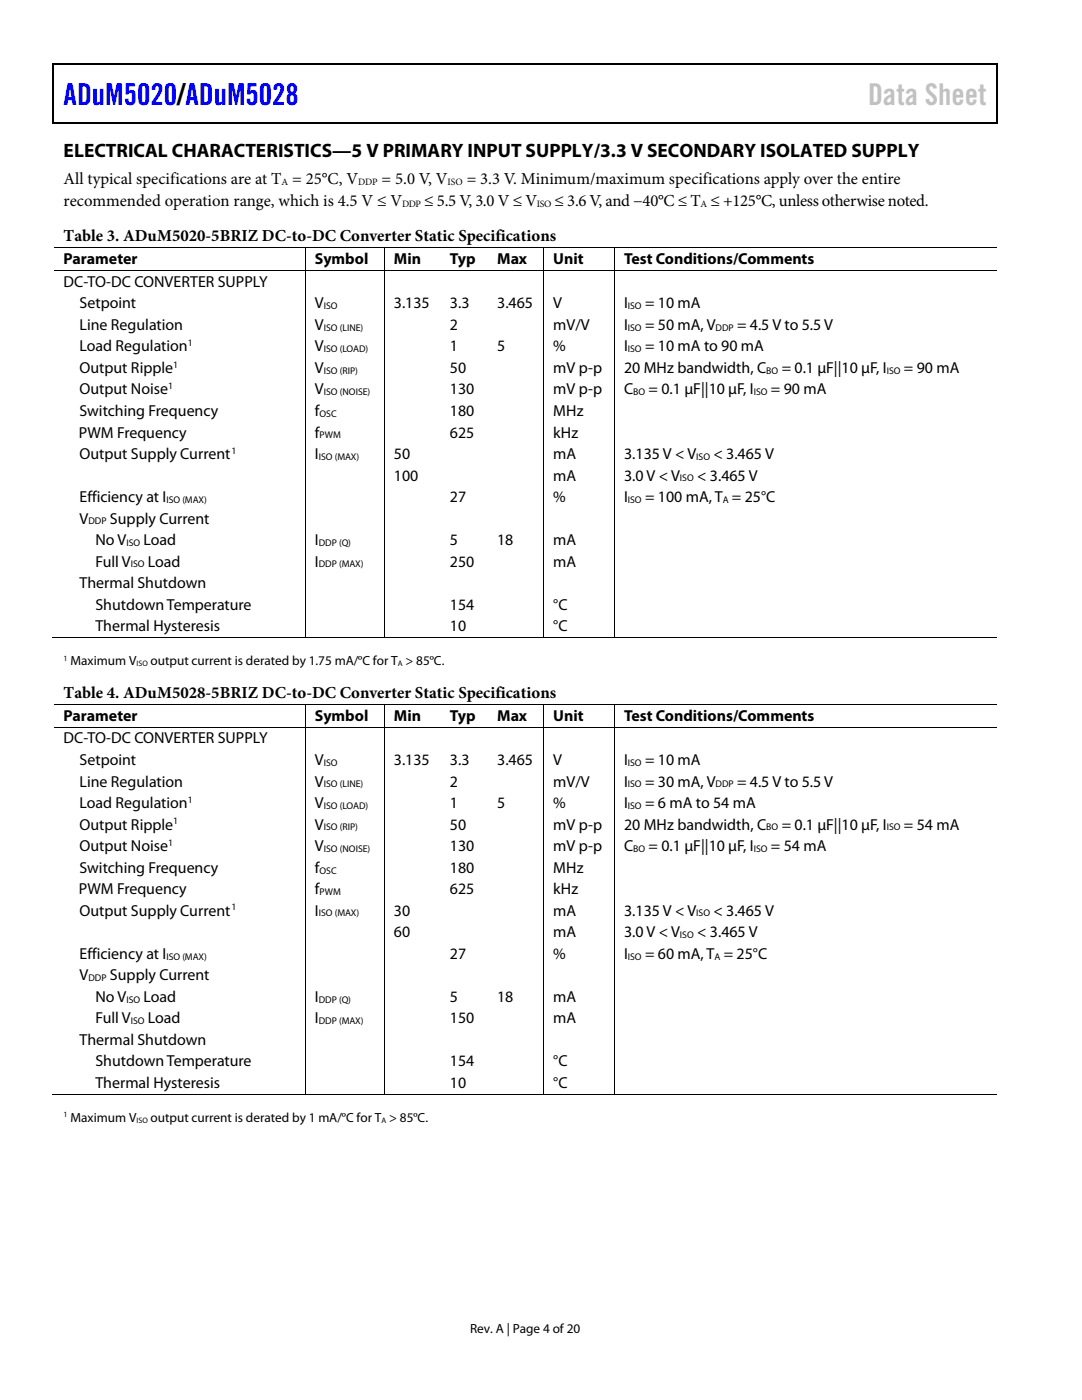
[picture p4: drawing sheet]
<svg xmlns="http://www.w3.org/2000/svg" width="216mm" height="279mm" viewBox="0 0 216 279" stroke-linecap="round" stroke-linejoin="round" font-family="sans-serif">
<defs><g id="words">
<text font-size="6" fill="#00f" x="12.7" y="21">ADuM5020/ADuM5028</text>
<text font-size="6" fill="#c1c1c1" x="173.2" y="21">Data Sheet</text>
<text font-size="3.9" x="12.7" y="31.3">ELECTRICAL CHARACTERISTICS—5 V PRIMARY INPUT SUPPLY/3.3 V SECONDARY ISOLATED SUPPLY</text>
<g font-size="3.3">
<text x="12.7" y="36.8">All typical specifications are at T = 25°C, V</text>
<text x="12.7" y="41.1">recommended operation range, which is 4.5 V ≤ V</text>
<text x="76.1" y="36.8">= 5.0 V, V</text>
<text x="84.6" y="41.1">≤ 5.5 V, 3.0 V ≤ V</text>
<text x="93.1" y="36.8">= 3.3 V. Minimum/maximum specifications apply over the entire</text>
<text x="110.6" y="41.1">≤ 3.6 V, and −40°C ≤ T ≤ +125°C, unless otherwise noted.</text>
<text x="12.7" y="48.2">Table 3. ADuM5020-5BRIZ DC-to-DC Converter Static Specifications</text>
<text x="12.7" y="139.3">Table 4. ADuM5028-5BRIZ DC-to-DC Converter Static Specifications</text>
</g>
<g font-size="3.2">
<text x="12.7" y="52.7">Parameter</text>
<text x="62.8" y="52.7">Symbol</text>
<text x="78.6" y="52.7">Min</text>
<text x="89.8" y="52.7">Typ</text>
<text x="99.2" y="52.7">Max</text>
<text x="110.4" y="52.7">Unit</text>
<text x="124.5" y="52.7">Test Conditions/Comments</text>
<text x="12.7" y="57.2">DC-TO-DC CONVERTER SUPPLY</text>
<text x="15.9" y="61.5">Setpoint</text>
<text x="15.9" y="65.8">Line Regulation</text>
<text x="62.8" y="61.5">V</text>
<text x="62.8" y="65.8">V</text>
<text x="78.6" y="61.5">3.135</text>
<text x="89.8" y="61.5">3.3</text>
<text x="89.8" y="65.8">2</text>
<text x="99.2" y="61.5">3.465</text>
<text x="110.4" y="61.5">V</text>
<text x="110.4" y="65.8">mV/V</text>
<text x="124.5" y="65.8">I</text>
<text x="124.5" y="61.5">I</text>
<text x="128.7" y="61.5">= 10 mA</text>
<text x="128.7" y="65.8">= 50 mA, V</text>
<text x="147.1" y="65.8">= 4.5 V to 5.5 V</text>
<text x="15.9" y="70.1">Load Regulation</text>
<text x="62.8" y="70.1">V</text>
<text x="89.8" y="70.1">1</text>
<text x="99.2" y="70.1">5</text>
<text x="110.4" y="70.1">%</text>
<text x="124.5" y="70.1">I</text>
<text x="128.7" y="70.1">= 10 mA to 90 mA</text>
<text x="15.9" y="74.4">Output Ripple</text>
<text x="62.8" y="74.4">V</text>
<text x="89.8" y="74.4">50</text>
<text x="110.4" y="74.4">mV p-p</text>
<text x="124.5" y="74.4">20 MHz bandwidth, C</text>
<text x="156" y="74.4">= 0.1 µF||10 µF, I</text>
<text x="180.4" y="74.4">= 90 mA</text>
<text x="15.9" y="78.7">Output Noise</text>
<text x="15.9" y="83">Switching Frequency</text>
<text x="62.8" y="78.7">V</text>
<text x="62.8" y="83">f</text>
<text x="89.8" y="83">180</text>
<text x="89.8" y="78.7">130</text>
<text x="110.4" y="83">MHz</text>
<text x="110.4" y="78.7">mV p-p</text>
<text x="124.5" y="78.7">C</text>
<text x="129.4" y="78.7">= 0.1 µF||10 µF, I</text>
<text x="153.8" y="78.7">= 90 mA</text>
<text x="15.7" y="87.3">PWM Frequency</text>
<text x="62.8" y="87.3">f</text>
<text x="89.8" y="87.3">625</text>
<text x="110.4" y="87.3">kHz</text>
<text x="15.9" y="91.6">Output Supply Current</text>
<text x="62.8" y="91.6">I</text>
<text x="78.6" y="91.6">50</text>
<text x="78.6" y="95.9">100</text>
<text x="110.4" y="91.6">mA</text>
<text x="110.4" y="95.9">mA</text>
<text x="124.5" y="91.6">3.135 V &lt; V</text>
<text x="124.5" y="95.9">3.0 V &lt; V</text>
<text x="139.1" y="95.9">&lt; 3.465 V</text>
<text x="142.4" y="91.6">&lt; 3.465 V</text>
<text x="15.9" y="100.2">Efficiency at I</text>
<text x="89.8" y="100.2">27</text>
<text x="110.4" y="100.2">%</text>
<text x="124.5" y="100.2">I</text>
<text x="128.7" y="100.2">= 100 mA, T = 25°C</text>
<text x="15.9" y="104.5">V</text>
<text x="21.9" y="104.5">Supply Current</text>
<text x="19" y="108.8">No V</text>
<text x="19" y="113.1">Full V</text>
<text x="28.7" y="108.8">Load</text>
<text x="29.5" y="113.1">Load</text>
<text x="62.8" y="113.1">I</text>
<text x="62.8" y="108.8">I</text>
<text x="89.8" y="108.8">5</text>
<text x="89.8" y="113.1">250</text>
<text x="99.2" y="108.8">18</text>
<text x="110.4" y="108.8">mA</text>
<text x="110.4" y="113.1">mA</text>
<text x="15.9" y="117.4">Thermal Shutdown</text>
<text x="19" y="121.7">Shutdown Temperature</text>
<text x="19" y="126">Thermal Hysteresis</text>
<text x="89.8" y="121.7">154</text>
<text x="89.8" y="126">10</text>
<text x="110.4" y="121.7">°C</text>
<text x="110.4" y="126">°C</text>
<text x="12.7" y="143.9">Parameter</text>
<text x="62.8" y="143.9">Symbol</text>
<text x="78.6" y="143.9">Min</text>
<text x="89.8" y="143.9">Typ</text>
<text x="99.2" y="143.9">Max</text>
<text x="110.4" y="143.9">Unit</text>
<text x="124.5" y="143.9">Test Conditions/Comments</text>
<text x="12.7" y="148.4">DC-TO-DC CONVERTER SUPPLY</text>
<text x="15.9" y="152.7">Setpoint</text>
<text x="62.8" y="152.7">V</text>
<text x="78.6" y="152.7">3.135</text>
<text x="89.8" y="152.7">3.3</text>
<text x="99.2" y="152.7">3.465</text>
<text x="110.4" y="152.7">V</text>
<text x="124.5" y="152.7">I</text>
<text x="128.7" y="152.7">= 10 mA</text>
<text x="15.9" y="157">Line Regulation</text>
<text x="15.9" y="161.3">Load Regulation</text>
<text x="62.8" y="161.3">V</text>
<text x="62.8" y="157">V</text>
<text x="89.8" y="157">2</text>
<text x="89.8" y="161.3">1</text>
<text x="99.2" y="161.3">5</text>
<text x="110.4" y="157">mV/V</text>
<text x="110.4" y="161.3">%</text>
<text x="124.5" y="157">I</text>
<text x="124.5" y="161.3">I</text>
<text x="128.7" y="157">= 30 mA, V</text>
<text x="128.7" y="161.3">= 6 mA to 54 mA</text>
<text x="147.1" y="157">= 4.5 V to 5.5 V</text>
<text x="15.9" y="165.6">Output Ripple</text>
<text x="62.8" y="165.6">V</text>
<text x="89.8" y="165.6">50</text>
<text x="110.4" y="165.6">mV p-p</text>
<text x="124.5" y="165.6">20 MHz bandwidth, C</text>
<text x="156" y="165.6">= 0.1 µF||10 µF, I</text>
<text x="180.4" y="165.6">= 54 mA</text>
<text x="15.9" y="169.9">Output Noise</text>
<text x="62.8" y="169.9">V</text>
<text x="89.8" y="169.9">130</text>
<text x="110.4" y="169.9">mV p-p</text>
<text x="124.5" y="169.9">C</text>
<text x="129.4" y="169.9">= 0.1 µF||10 µF, I</text>
<text x="153.8" y="169.9">= 54 mA</text>
<text x="15.7" y="178.5">PWM Frequency</text>
<text x="15.9" y="174.2">Switching Frequency</text>
<text x="62.8" y="178.5">f</text>
<text x="62.8" y="174.2">f</text>
<text x="89.8" y="178.5">625</text>
<text x="89.8" y="174.2">180</text>
<text x="110.4" y="174.2">MHz</text>
<text x="110.4" y="178.5">kHz</text>
<text x="15.9" y="182.7">Output Supply Current</text>
<text x="62.8" y="182.7">I</text>
<text x="78.6" y="182.7">30</text>
<text x="110.4" y="182.7">mA</text>
<text x="124.5" y="182.7">3.135 V &lt; V</text>
<text x="142.4" y="182.7">&lt; 3.465 V</text>
<text x="15.9" y="191.3">Efficiency at I</text>
<text x="78.6" y="187">60</text>
<text x="89.8" y="191.3">27</text>
<text x="110.4" y="187">mA</text>
<text x="110.4" y="191.3">%</text>
<text x="124.5" y="191.3">I</text>
<text x="124.5" y="187">3.0 V &lt; V</text>
<text x="128.7" y="191.3">= 60 mA, T = 25°C</text>
<text x="139.1" y="187">&lt; 3.465 V</text>
<text x="15.9" y="195.6">V</text>
<text x="21.9" y="195.6">Supply Current</text>
<text x="19" y="199.9">No V</text>
<text x="28.7" y="199.9">Load</text>
<text x="62.8" y="199.9">I</text>
<text x="89.8" y="199.9">5</text>
<text x="99.2" y="199.9">18</text>
<text x="110.4" y="199.9">mA</text>
<text x="15.9" y="208.5">Thermal Shutdown</text>
<text x="19" y="204.2">Full V</text>
<text x="29.5" y="204.2">Load</text>
<text x="62.8" y="204.2">I</text>
<text x="89.8" y="204.2">150</text>
<text x="110.4" y="204.2">mA</text>
<text x="19" y="212.8">Shutdown Temperature</text>
<text x="89.8" y="212.8">154</text>
<text x="110.4" y="212.8">°C</text>
<text x="19" y="217.1">Thermal Hysteresis</text>
<text x="89.8" y="217.1">10</text>
<text x="110.4" y="217.1">°C</text>
</g>
<g font-size="2.6">
<text x="14.1" y="132.8">Maximum V</text>
<text x="30.1" y="132.8">output current is derated by 1.75 mA/ºC for T &gt; 85ºC.</text>
<text x="14.1" y="223.9">Maximum V</text>
<text x="30.1" y="223.9">output current is derated by 1 mA/ºC for T &gt; 85ºC.</text>
<text x="93.8" y="266">Rev. A | Page 4 of 20</text>
</g>
<g font-size="1.9">
<text x="56.2" y="37">A</text>
<text x="71.5" y="37">DDP</text>
<text x="80.2" y="41.2">DDP</text>
<text x="89.3" y="37">ISO</text>
<text x="107.1" y="41.2">ISO</text>
<text x="139.8" y="41.2">A</text>
<text x="64.6" y="61.7">ISO</text>
<text x="64.6" y="66">ISO (LINE)</text>
<text x="125.3" y="61.7">ISO</text>
<text x="125.3" y="66">ISO</text>
<text x="142.8" y="66">DDP</text>
<text x="37.5" y="69.1">1</text>
<text x="64.6" y="70.3">ISO (LOAD)</text>
<text x="125.3" y="70.3">ISO</text>
<text x="33.5" y="77.7">1</text>
<text x="34.6" y="73.4">1</text>
<text x="64.6" y="74.6">ISO (RIP)</text>
<text x="152.9" y="74.6">BO</text>
<text x="177" y="74.6">ISO</text>
<text x="63.8" y="83.2">OSC</text>
<text x="64.6" y="78.9">ISO (NOISE)</text>
<text x="126.4" y="78.9">BO</text>
<text x="150.4" y="78.9">ISO</text>
<text x="63.8" y="87.5">PWM</text>
<text x="46.2" y="90.6">1</text>
<text x="63.6" y="91.8">ISO (MAX)</text>
<text x="138.9" y="91.8">ISO</text>
<text x="33.2" y="100.4">ISO (MAX)</text>
<text x="125.3" y="100.4">ISO</text>
<text x="135.7" y="96.1">ISO</text>
<text x="144.2" y="100.4">A</text>
<text x="17.7" y="104.7">DDP</text>
<text x="25.2" y="108.9">ISO</text>
<text x="26.1" y="113.2">ISO</text>
<text x="63.6" y="108.9">DDP (Q)</text>
<text x="63.6" y="113.2">DDP (MAX)</text>
<text x="64.6" y="152.8">ISO</text>
<text x="125.3" y="152.8">ISO</text>
<text x="37.5" y="160.2">1</text>
<text x="64.6" y="157.1">ISO (LINE)</text>
<text x="64.6" y="161.4">ISO (LOAD)</text>
<text x="125.3" y="157.1">ISO</text>
<text x="125.3" y="161.4">ISO</text>
<text x="142.8" y="157.1">DDP</text>
<text x="34.6" y="164.5">1</text>
<text x="64.6" y="165.7">ISO (RIP)</text>
<text x="152.9" y="165.7">BO</text>
<text x="177" y="165.7">ISO</text>
<text x="33.5" y="168.8">1</text>
<text x="64.6" y="170">ISO (NOISE)</text>
<text x="126.4" y="170">BO</text>
<text x="150.4" y="170">ISO</text>
<text x="63.8" y="174.3">OSC</text>
<text x="63.8" y="178.6">PWM</text>
<text x="46.2" y="181.7">1</text>
<text x="63.6" y="182.9">ISO (MAX)</text>
<text x="138.9" y="182.9">ISO</text>
<text x="33.2" y="191.5">ISO (MAX)</text>
<text x="125.3" y="191.5">ISO</text>
<text x="135.7" y="187.2">ISO</text>
<text x="142.6" y="191.5">A</text>
<text x="17.7" y="195.8">DDP</text>
<text x="25.2" y="200.1">ISO</text>
<text x="63.6" y="200.1">DDP (Q)</text>
<text x="26.1" y="204.4">ISO</text>
<text x="63.6" y="204.4">DDP (MAX)</text>
</g>
<g font-size="1.6">
<text x="12.7" y="131.9">1</text>
<text x="27.2" y="132.9">ISO</text>
<text x="79.4" y="132.9">A</text>
<text x="12.7" y="223">1</text>
<text x="27.2" y="224.1">ISO</text>
<text x="76.1" y="224.1">A</text>
</g>
</g></defs>
<g fill="#000">
<path d="M10.5 12.7h.3v1h-.3zM10.5 12.7h.3v.3h-.3zM133.3 12.7h.3v.3h-.3zM198.8 12.7h.2v1h-.2zM198.8 12.7h.2v.3h-.2zM10.5 24.4h.3v.3h-.3zM133.1 24.4h.2v.3h-.2zM198.8 24.4h.2v.3h-.2zM60.9 49.4h.1v.2h-.1zM60.9 53.9h.1v.2h-.1zM76.6 49.4h.2v.2h-.2zM76.6 53.9h.2v.2h-.2z"/>
<path d="M87.9 49.4h.2v.2h-.2zM87.9 53.9h.2v.2h-.2zM97.3 49.4h.2v.2h-.2zM97.3 53.9h.2v.2h-.2zM108.4 49.4h.2v.2h-.2zM108.4 53.9h.2v.2h-.2zM122.5 49.4h.2v.2h-.2zM122.5 53.9h.2v.2h-.2zM60.9 127.1h.1v.2h-.1zM76.6 127.1h.2v.2h-.2zM87.7 127.1h.1v.2h-.1zM97 127.1h.2v.2h-.2z"/>
<path d="M108.4 127.1h.2v.2h-.2zM122.5 127.1h.2v.2h-.2zM60.9 140.5h.1v.2h-.1zM60.9 145h.1v.2h-.1zM76.6 140.5h.2v.2h-.2zM76.6 145h.2v.2h-.2zM87.9 140.5h.2v.2h-.2zM87.9 145h.2v.2h-.2zM97.3 140.5h.2v.2h-.2zM97.3 145h.2v.2h-.2zM108.4 140.5h.2v.2h-.2zM108.4 145h.2v.2h-.2z"/>
<path d="M122.5 140.5h.2v.2h-.2zM122.5 145h.2v.2h-.2zM60.9 218.3h.1v.1h-.1zM76.6 218.3h.2v.1h-.2zM87.7 218.3h.1v.1h-.1zM97 218.3h.2v.1h-.2zM108.4 218.3h.2v.1h-.2zM122.5 218.3h.2v.1h-.2z"/>
</g>
<path d="M10.7 13.7v10.7M10.8 12.8h122.5M133.6 12.8h65.2M198.9 13.7v10.7M10.8 24.5h188" fill="none" stroke="#000" stroke-width=".25"/>
<g fill="none" stroke="#000" stroke-width=".2">
<path d="M10.8 49.5h50.1M10.8 54h50.1M60.9 49.6v4.3M60.9 54.1v73M61 49.5h15.6M61 54h15.6M76.7 49.6v4.3M76.7 54.1v73M76.8 49.5h11.1M76.8 54h11.1M88.1 49.5h9.2M88.1 54h9.2"/>
<path d="M97.5 49.5h10.9M97.5 54h10.9M108.5 49.6v4.3M108.5 54.1v73M108.6 49.5h13.9M108.6 54h13.9M122.6 49.6v4.3M122.6 54.1v73M122.7 49.5h76.1M122.7 54h76.1M10.5 127.2h50.4M61 127.2h15.6"/>
<path d="M76.8 127.2h31.6M108.6 127.2h13.9M122.7 127.2h76.1M10.8 140.6h50.1M10.8 145.1h50.1M60.9 140.7v4.3M60.9 145.2v73.1M61 140.6h15.6M61 145.1h15.6M76.7 140.7v4.3M76.7 145.2v73.1M76.8 140.6h11.1"/>
<path d="M76.8 145.1h11.1M88.1 140.6h9.2M88.1 145.1h9.2M97.5 140.6h10.9M97.5 145.1h10.9M108.5 140.7v4.3M108.5 145.2v73.1M108.6 140.6h13.9M108.6 145.1h13.9M122.6 140.7v4.3M122.6 145.2v73.1M122.7 140.6h76.1"/>
<path d="M122.7 145.1h76.1M10.5 218.4h50.4M61 218.4h15.6M76.8 218.4h31.6M108.6 218.4h13.9M122.7 218.4h76.1"/>
</g>
<use href="#words"/>
</svg>
